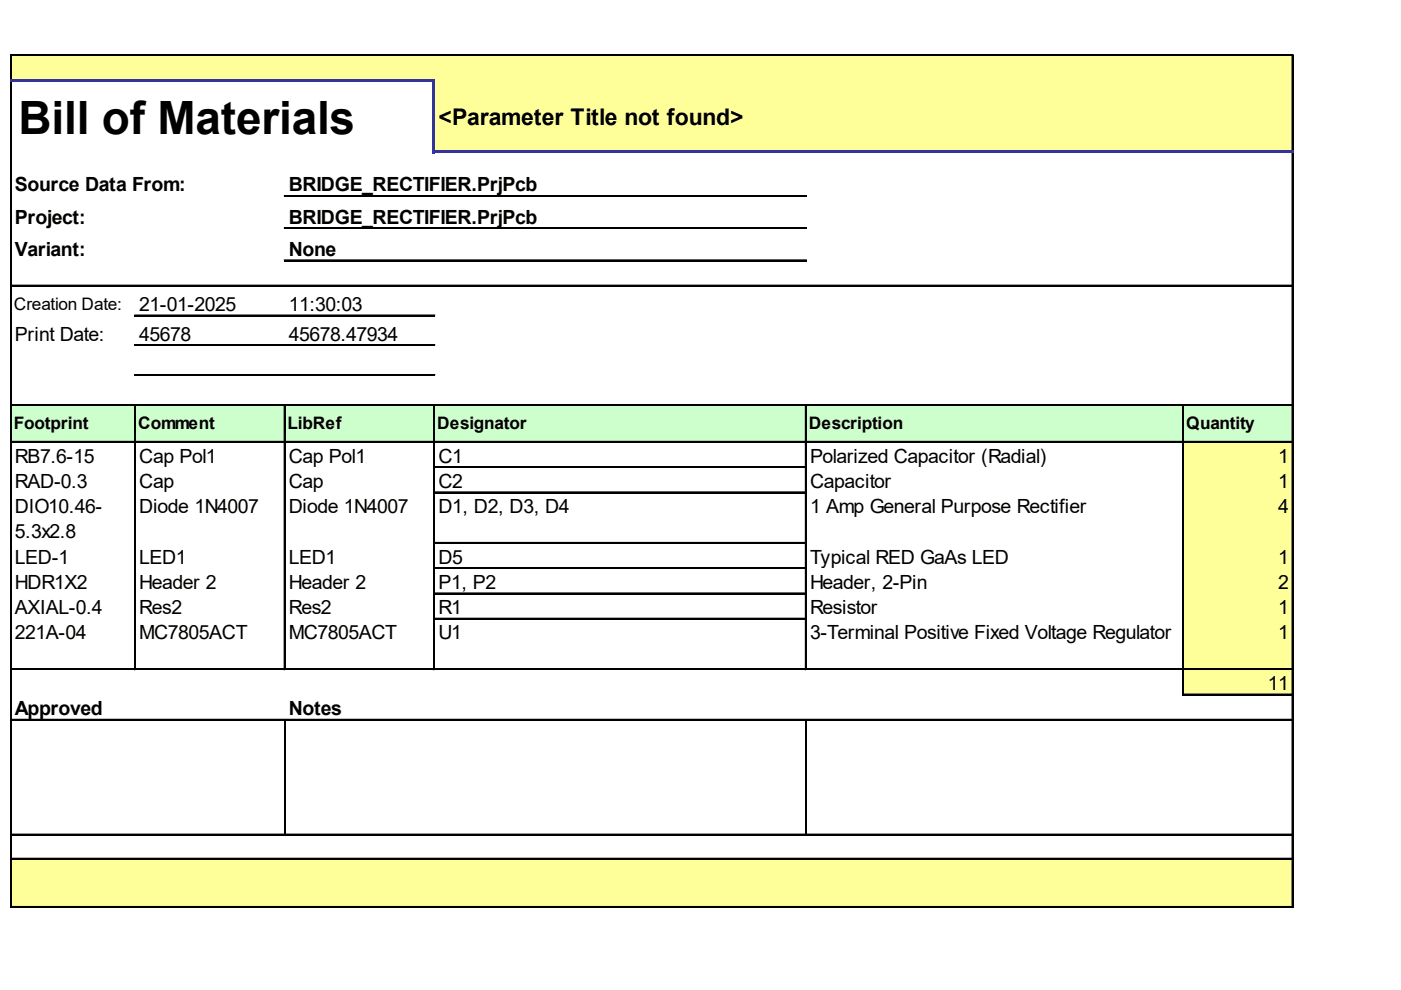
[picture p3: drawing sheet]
<svg xmlns="http://www.w3.org/2000/svg" width="297mm" height="210mm" viewBox="0 0 297 210" stroke-linecap="round" stroke-linejoin="round" font-family="sans-serif">
<defs><g id="words">
<text font-size="9.7" x="3.9" y="28.4">Bill of Materials</text>
<text font-size="4.9" x="92.9" y="26.4">&lt;Parameter Title not found&gt;</text>
<g font-size="4.1">
<text x="3.2" y="40.6">Source Data From:</text>
<text x="61.2" y="40.6">BRIDGE_RECTIFIER.PrjPcb</text>
<text x="3.2" y="47.4">Project:</text>
<text x="61.2" y="47.4">BRIDGE_RECTIFIER.PrjPcb</text>
<text x="3.2" y="54.2">Variant:</text>
<text x="61.2" y="54.2">None</text>
<text x="29.5" y="65.9">21-01-2025</text>
<text x="61.2" y="65.9">11:30:03</text>
<text x="3.2" y="72.3">Print Date:</text>
<text x="29.5" y="72.3">45678</text>
<text x="61.2" y="72.3">45678.47934</text>
<text x="3.2" y="98.1">RB7.6-15</text>
<text x="29.5" y="98.1">Cap Pol1</text>
<text x="61.2" y="98.1">Cap Pol1</text>
<text x="92.9" y="98.1">C1</text>
<text x="171.7" y="98.1">Polarized Capacitor (Radial)</text>
<text x="271" y="98.1">1</text>
<text x="3.2" y="103.4">RAD-0.3</text>
<text x="29.5" y="103.4">Cap</text>
<text x="61.2" y="103.4">Cap</text>
<text x="92.9" y="103.4">C2</text>
<text x="171.7" y="103.4">Capacitor</text>
<text x="271" y="103.4">1</text>
<text x="3.2" y="108.8">DIO10.46-</text>
<text x="29.5" y="108.8">Diode 1N4007</text>
<text x="61.2" y="108.8">Diode 1N4007</text>
<text x="92.9" y="108.8">D1, D2, D3, D4</text>
<text x="171.7" y="108.8">1 Amp General Purpose Rectifier</text>
<text x="271" y="108.8">4</text>
<text x="3.2" y="114.1">5.3x2.8</text>
<text x="3.2" y="119.5">LED-1</text>
<text x="29.5" y="119.5">LED1</text>
<text x="61.2" y="119.5">LED1</text>
<text x="92.9" y="119.5">D5</text>
<text x="171.7" y="119.5">Typical RED GaAs LED</text>
<text x="271" y="119.5">1</text>
<text x="3.2" y="124.8">HDR1X2</text>
<text x="29.5" y="124.8">Header 2</text>
<text x="61.2" y="124.8">Header 2</text>
<text x="92.9" y="124.8">P1, P2</text>
<text x="171.7" y="124.8">Header, 2-Pin</text>
<text x="271" y="124.8">2</text>
<text x="3.2" y="130.2">AXIAL-0.4</text>
<text x="29.5" y="130.2">Res2</text>
<text x="61.2" y="130.2">Res2</text>
<text x="92.9" y="130.2">R1</text>
<text x="171.7" y="130.2">Resistor</text>
<text x="271" y="130.2">1</text>
<text x="3.2" y="135.6">221A-04</text>
<text x="29.5" y="135.6">MC7805ACT</text>
<text x="61.2" y="135.6">MC7805ACT</text>
<text x="92.9" y="135.6">U1</text>
<text x="171.7" y="135.6">3-Terminal Positive Fixed Voltage Regulator</text>
<text x="271" y="135.6">1</text>
<text x="268.8" y="146.3">11</text>
<text x="3.2" y="151.6">Approved</text>
<text x="61.2" y="151.6">Notes</text>
</g>
<g font-size="3.7">
<text x="2.9" y="65.7">Creation Date:</text>
<text x="2.9" y="91">Footprint</text>
<text x="29.3" y="91">Comment</text>
<text x="61" y="91">LibRef</text>
<text x="92.7" y="91">Designator</text>
<text x="171.5" y="91">Description</text>
<text x="251.5" y="91">Quantity</text>
</g>
</g></defs>
<g fill="#ff9">
<path d="M2.4 11.7h271.8v5.7h-271.8z"/>
<path d="M92 17.1h182.2v15.4h-182.2z"/>
</g>
<path d="M2.4 85.8h271.8v8h-271.8z" fill="#cfc"/>
<g fill="#ff9">
<path d="M250.8 93.6h23.4v5.6h-23.4z"/>
<path d="M250.8 98.9h23.4v5.6h-23.4z"/>
<path d="M250.8 104.3h23.4v11h-23.4z"/>
<path d="M250.8 115h23.4v5.6h-23.4z"/>
<path d="M250.8 120.4h23.4v5.6h-23.4z"/>
<path d="M250.8 125.7h23.4v5.6h-23.4z"/>
<path d="M250.8 131.1h23.4v10.9h-23.4z"/>
<path d="M250.8 141.8h23.4v5.6h-23.4z"/>
<path d="M2.4 182h271.8v10.4h-271.8z"/>
</g>
<path d="M2.2 11.5v5.4M2.3 11.5v5.4M273.9 11.8v20.2M274.1 11.8v20.2" fill="none" stroke="#000" stroke-width=".24"/>
<path d="M91.7 17.4h.5v15.1h-.5z" fill="#339"/>
<g fill="none" stroke="#000" stroke-width=".24">
<path d="M2.2 17.4v175M2.3 17.4v175M2.4 11.5h271.8M2.4 11.6h271.8M273.9 32.5v159.9M274.1 32.5v159.9M28.5 86v56M28.7 86v56M60.3 86v56M60.4 86v56M92 86v56M92.1 86v56"/>
<path d="M170.8 86v56M170.9 86v56M250.8 86v61.4M250.9 86v61.4M60.4 152.8v24.1M170.9 152.8v24.1"/>
</g>
<g fill="#339">
<path d="M2.2 16.9h90v.5h-90z"/>
<path d="M92.2 32h182v.5h-182z"/>
</g>
<g fill="none" stroke="#000" stroke-width=".24">
<path d="M60.3 41.5h110.7M60.3 41.6h110.7M60.3 48.3h110.7M60.3 48.4h110.7M60.3 55.1h110.7M60.3 55.2h110.7M2.4 60.5h271.8M2.4 60.6h271.8M28.5 66.8h63.7M28.5 66.9h63.7M28.5 73.1h63.7M28.5 73.3h63.7"/>
<path d="M28.5 79.5h63.7M28.5 79.6h63.7M2.4 85.8h271.8M2.4 85.9h271.8M2.4 93.6h271.8M2.4 93.7h271.8M92.2 98.9h78.6M92.2 99.1h78.6M92.2 104.3h78.6M92.2 104.4h78.6M92.2 115h78.6M92.2 115.1h78.6"/>
<path d="M92.2 120.4h78.6M92.2 120.5h78.6M92.2 125.7h78.6M92.2 125.9h78.6M92.2 131.1h78.6M92.2 131.2h78.6M2.4 141.8h271.8M2.4 141.9h271.8M2.4 152.5h271.8M2.4 152.6h271.8M251 147.2h23.2M251 147.3h23.2"/>
<path d="M2.4 176.9h271.8M2.4 177h271.8M2.4 182h271.8M2.4 182.1h271.8M2.4 192.2h271.8M2.4 192.3h271.8"/>
</g>
<use href="#words"/>
</svg>
